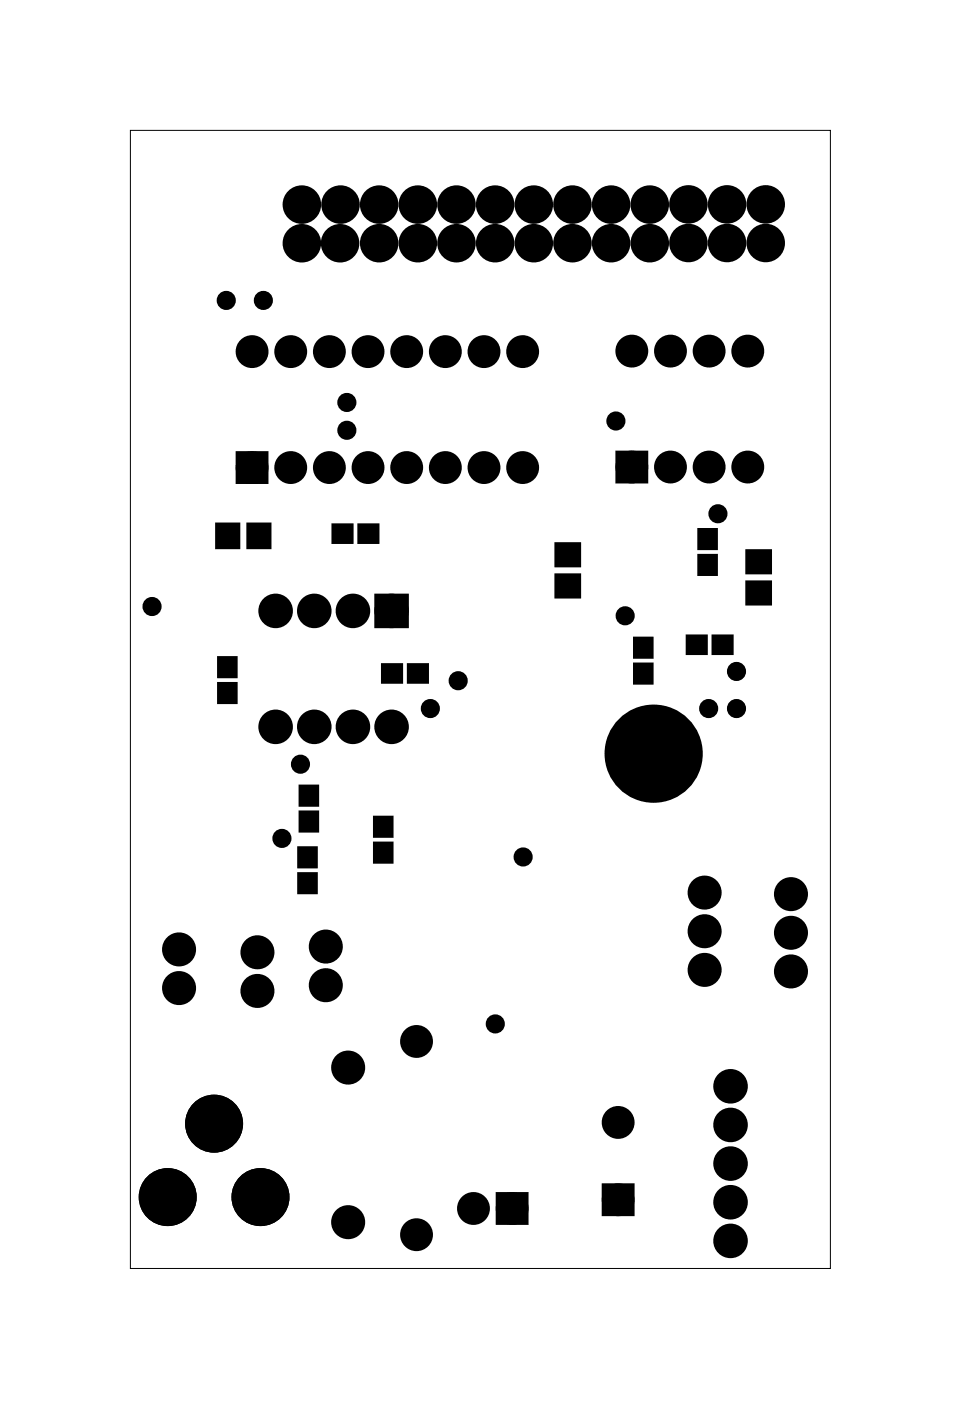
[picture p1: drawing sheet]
<svg xmlns="http://www.w3.org/2000/svg" width="63mm" height="92mm" viewBox="0 0 63 92" stroke-linecap="round" stroke-linejoin="round" font-family="sans-serif">
<path d="M8.6 8.6h46v74.8h-46z" fill="none" stroke="#000" stroke-width=".07"/>
<g fill="#000">
<path d="M14.3 34.5h1.4v1.5h-1.4zM15.9 30h1.4v1.4h-1.4zM16.3 34.5h1.4v1.5h-1.4zM21.9 34.5h1.2v1.1h-1.2zM23.6 34.5h1.2v1.1h-1.2zM25 39.4h1.5v1.5h-1.5zM36.6 37.8h1.5v1.4h-1.5zM36.6 35.8h1.5v1.4h-1.5zM40.8 30h1.4v1.4h-1.4zM45.9 34.8h1.1v1.2h-1.1zM45.9 36.5h1.1v1.2h-1.1zM49.1 38.3h1.5v1.4h-1.5z"/>
<path d="M49.1 36.2h1.5v1.4h-1.5zM14.4 44.9h1.1v1.2h-1.1zM14.4 43.2h1.1v1.2h-1.1zM19.7 55.7h1.1v1.2h-1.1zM19.7 57.4h1.1v1.2h-1.1zM19.7 51.7h1.1v1.2h-1.1zM19.7 53.4h1.1v1.2h-1.1zM24.6 53.7h1.1v1.2h-1.1zM24.6 55.4h1.1v1.2h-1.1zM25.2 43.7h1.2v1.1h-1.2zM26.9 43.7h1.2v1.1h-1.2zM41.7 43.7h1.1v1.2h-1.1z"/>
<path d="M41.7 42h1.1v1.2h-1.1zM45.2 41.8h1.2v1.1h-1.2zM46.9 41.8h1.2v1.1h-1.2zM39.9 78.1h1.4v1.4h-1.4zM33 78.7h1.4v1.4h-1.4z"/>
</g>
<g fill="none" stroke="#000" stroke-width=".76" stroke-linecap="butt">
<path d="M15.9 30h1.4v1.4h-1.4zM25 39.4h1.5v1.5h-1.5zM40.8 30h1.4v1.4h-1.4zM33 78.7h1.4v1.4h-1.4zM39.9 78.1h1.4v1.4h-1.4z"/>
<circle cx="16.6" cy="23.1" r=".7"/>
<circle cx="16.6" cy="30.7" r=".7"/>
<circle cx="19.1" cy="23.1" r=".7"/>
<circle cx="19.1" cy="30.7" r=".7"/>
<circle cx="21.6" cy="23.1" r=".7"/>
<circle cx="21.6" cy="30.7" r=".7"/>
<circle cx="24.2" cy="23.1" r=".7"/>
<circle cx="24.2" cy="30.7" r=".7"/>
<circle cx="26.7" cy="23.1" r=".7"/>
<circle cx="26.7" cy="30.7" r=".7"/>
<circle cx="29.3" cy="23.1" r=".7"/>
<circle cx="29.3" cy="30.7" r=".7"/>
<circle cx="31.8" cy="23.1" r=".7"/>
<circle cx="31.8" cy="30.7" r=".7"/>
<circle cx="34.3" cy="23.1" r=".7"/>
<circle cx="34.3" cy="30.7" r=".7"/>
<circle cx="41.5" cy="23.1" r=".7"/>
<circle cx="41.5" cy="30.7" r=".7"/>
<circle cx="44.1" cy="23.1" r=".7"/>
<circle cx="44.1" cy="30.7" r=".7"/>
<circle cx="46.6" cy="23.1" r=".7"/>
<circle cx="46.6" cy="30.7" r=".7"/>
<circle cx="49.1" cy="23.1" r=".7"/>
<circle cx="49.1" cy="30.7" r=".7"/>
<circle cx="18.1" cy="40.1" r=".75"/>
<circle cx="18.1" cy="47.8" r=".75"/>
<circle cx="20.7" cy="40.1" r=".75"/>
<circle cx="20.7" cy="47.8" r=".75"/>
<circle cx="23.2" cy="40.1" r=".75"/>
<circle cx="23.2" cy="47.8" r=".75"/>
<circle cx="25.7" cy="40.1" r=".75"/>
<circle cx="25.7" cy="47.8" r=".75"/>
<circle cx="46.3" cy="58.7" r=".74"/>
<circle cx="52" cy="58.8" r=".74"/>
<circle cx="11" cy="78.7" r="1.52"/>
<circle cx="11.8" cy="64.9" r=".74"/>
<circle cx="11.8" cy="62.4" r=".74"/>
<circle cx="14.1" cy="73.8" r="1.52"/>
<circle cx="16.9" cy="65.1" r=".74"/>
<circle cx="16.9" cy="62.6" r=".74"/>
<circle cx="17.1" cy="78.7" r="1.52"/>
<circle cx="21.4" cy="64.7" r=".74"/>
<circle cx="21.4" cy="62.2" r=".74"/>
<circle cx="27.4" cy="68.4" r=".7"/>
<circle cx="31.1" cy="79.4" r=".7"/>
<circle cx="33.7" cy="79.4" r=".7"/>
<circle cx="40.6" cy="73.8" r=".7"/>
<circle cx="40.6" cy="78.8" r=".7"/>
<circle cx="46.3" cy="61.2" r=".74"/>
<circle cx="46.3" cy="63.7" r=".74"/>
<circle cx="48" cy="79" r=".75"/>
<circle cx="48" cy="76.5" r=".75"/>
<circle cx="48" cy="71.4" r=".75"/>
<circle cx="48" cy="73.9" r=".75"/>
<circle cx="52" cy="63.8" r=".74"/>
<circle cx="52" cy="61.3" r=".74"/>
<circle cx="27.4" cy="81.1" r=".7"/>
<circle cx="48" cy="81.6" r=".75"/>
</g>
<g fill="#000">
<circle cx="14.9" cy="19.7" r=".35"/>
<circle cx="17.3" cy="19.7" r=".35"/>
<circle cx="19.8" cy="16" r=".87"/>
<circle cx="19.8" cy="13.4" r=".87"/>
<circle cx="22.3" cy="16" r=".87"/>
<circle cx="22.4" cy="13.4" r=".87"/>
<circle cx="24.9" cy="16" r=".87"/>
<circle cx="24.9" cy="13.4" r=".87"/>
<circle cx="27.5" cy="16" r=".87"/>
<circle cx="27.5" cy="13.4" r=".87"/>
<circle cx="30" cy="16" r=".87"/>
<circle cx="30" cy="13.4" r=".87"/>
<circle cx="32.5" cy="16" r=".87"/>
<circle cx="32.5" cy="13.4" r=".87"/>
<circle cx="35.1" cy="16" r=".87"/>
<circle cx="35.1" cy="13.4" r=".87"/>
<circle cx="37.6" cy="16" r=".87"/>
<circle cx="37.6" cy="13.4" r=".87"/>
<circle cx="40.2" cy="16" r=".87"/>
<circle cx="40.2" cy="13.4" r=".87"/>
<circle cx="42.7" cy="16" r=".87"/>
<circle cx="42.7" cy="13.4" r=".87"/>
<circle cx="45.2" cy="13.4" r=".87"/>
<circle cx="45.2" cy="16" r=".87"/>
<circle cx="47.8" cy="13.4" r=".87"/>
<circle cx="47.8" cy="16" r=".87"/>
<circle cx="50.3" cy="13.4" r=".87"/>
<circle cx="50.3" cy="16" r=".87"/>
<circle cx="10" cy="39.9" r=".35"/>
<circle cx="16.6" cy="30.7" r=".7"/>
<circle cx="16.6" cy="23.1" r=".7"/>
<circle cx="19.1" cy="30.7" r=".7"/>
<circle cx="19.1" cy="23.1" r=".7"/>
<circle cx="21.6" cy="30.7" r=".7"/>
<circle cx="21.6" cy="23.1" r=".7"/>
<circle cx="22.8" cy="28.3" r=".35"/>
<circle cx="22.8" cy="26.4" r=".35"/>
<circle cx="24.2" cy="30.7" r=".7"/>
<circle cx="24.2" cy="23.1" r=".7"/>
<circle cx="26.7" cy="30.7" r=".7"/>
<circle cx="26.7" cy="23.1" r=".7"/>
<circle cx="29.3" cy="30.7" r=".7"/>
<circle cx="29.3" cy="23.1" r=".7"/>
<circle cx="31.8" cy="30.7" r=".7"/>
<circle cx="31.8" cy="23.1" r=".7"/>
<circle cx="34.3" cy="30.7" r=".7"/>
<circle cx="34.3" cy="23.1" r=".7"/>
<circle cx="40.5" cy="27.7" r=".35"/>
<circle cx="41.5" cy="30.7" r=".7"/>
<circle cx="41.5" cy="23.1" r=".7"/>
<circle cx="44.1" cy="30.7" r=".7"/>
<circle cx="44.1" cy="23.1" r=".7"/>
<circle cx="46.6" cy="30.7" r=".7"/>
<circle cx="46.6" cy="23.1" r=".7"/>
<circle cx="47.2" cy="33.8" r=".35"/>
<circle cx="49.1" cy="30.7" r=".7"/>
<circle cx="49.1" cy="23.1" r=".7"/>
<circle cx="18.1" cy="47.8" r=".75"/>
<circle cx="18.1" cy="40.1" r=".75"/>
<circle cx="18.5" cy="55.1" r=".35"/>
<circle cx="19.7" cy="50.2" r=".35"/>
<circle cx="20.7" cy="47.8" r=".75"/>
<circle cx="20.7" cy="40.1" r=".75"/>
<circle cx="23.2" cy="47.8" r=".75"/>
<circle cx="23.2" cy="40.1" r=".75"/>
<circle cx="25.7" cy="47.8" r=".75"/>
<circle cx="25.7" cy="40.1" r=".75"/>
<circle cx="28.3" cy="46.6" r=".35"/>
<circle cx="30.1" cy="44.7" r=".35"/>
<circle cx="34.4" cy="56.3" r=".35"/>
<circle cx="41.1" cy="40.5" r=".35"/>
<circle cx="43" cy="49.5" r="2.6"/>
<circle cx="46.3" cy="58.7" r=".74"/>
<circle cx="46.6" cy="46.6" r=".35"/>
<circle cx="48.4" cy="46.6" r=".35"/>
<circle cx="48.4" cy="44.1" r=".35"/>
<circle cx="52" cy="58.8" r=".74"/>
<circle cx="11" cy="78.7" r="1.52"/>
<circle cx="11.8" cy="64.9" r=".74"/>
<circle cx="11.8" cy="62.4" r=".74"/>
<circle cx="14.1" cy="73.8" r="1.52"/>
<circle cx="16.9" cy="62.6" r=".74"/>
<circle cx="16.9" cy="65.1" r=".74"/>
<circle cx="17.1" cy="78.7" r="1.52"/>
<circle cx="21.4" cy="64.7" r=".74"/>
<circle cx="21.4" cy="62.2" r=".74"/>
<circle cx="22.9" cy="70.2" r=".75"/>
<circle cx="27.4" cy="68.4" r=".7"/>
<circle cx="31.1" cy="79.4" r=".7"/>
<circle cx="32.5" cy="67.3" r=".35"/>
<circle cx="33.7" cy="79.4" r=".7"/>
<circle cx="40.6" cy="73.8" r=".7"/>
<circle cx="40.6" cy="78.8" r=".7"/>
<circle cx="46.3" cy="63.7" r=".74"/>
<circle cx="46.3" cy="61.2" r=".74"/>
<circle cx="48" cy="73.9" r=".75"/>
<circle cx="48" cy="71.4" r=".75"/>
<circle cx="48" cy="79" r=".75"/>
<circle cx="48" cy="76.5" r=".75"/>
<circle cx="52" cy="61.3" r=".74"/>
<circle cx="52" cy="63.8" r=".74"/>
<circle cx="22.9" cy="80.3" r=".75"/>
<circle cx="27.4" cy="81.1" r=".7"/>
<circle cx="48" cy="81.6" r=".75"/>
</g>
<g fill="none" stroke="#000" stroke-width=".25">
<path d="M14.3 34.5h1.4v1.5h-1.4zM16.3 34.5h1.4v1.5h-1.4zM21.9 34.5h1.2v1.1h-1.2zM23.6 34.5h1.2v1.1h-1.2zM36.6 37.8h1.5v1.4h-1.5zM36.6 35.8h1.5v1.4h-1.5zM45.9 34.8h1.1v1.2h-1.1zM45.9 36.5h1.1v1.2h-1.1zM49.1 38.3h1.5v1.4h-1.5zM49.1 36.2h1.5v1.4h-1.5zM14.4 44.9h1.1v1.2h-1.1zM14.4 43.2h1.1v1.2h-1.1z"/>
<path d="M19.7 55.7h1.1v1.2h-1.1zM19.7 57.4h1.1v1.2h-1.1zM19.7 51.7h1.1v1.2h-1.1zM19.7 53.4h1.1v1.2h-1.1zM24.6 53.7h1.1v1.2h-1.1zM24.6 55.4h1.1v1.2h-1.1zM25.2 43.7h1.2v1.1h-1.2zM26.9 43.7h1.2v1.1h-1.2zM41.7 43.7h1.1v1.2h-1.1zM41.7 42h1.1v1.2h-1.1zM45.2 41.8h1.2v1.1h-1.2zM46.9 41.8h1.2v1.1h-1.2z"/>
</g>
<g fill="none" stroke="#000" stroke-width=".55">
<circle cx="14.9" cy="19.7" r=".35"/>
<circle cx="17.3" cy="19.7" r=".35"/>
<circle cx="10" cy="39.9" r=".35"/>
<circle cx="22.8" cy="26.4" r=".35"/>
<circle cx="22.8" cy="28.3" r=".35"/>
<circle cx="40.5" cy="27.7" r=".35"/>
<circle cx="47.2" cy="33.8" r=".35"/>
<circle cx="18.5" cy="55.1" r=".35"/>
<circle cx="19.7" cy="50.2" r=".35"/>
<circle cx="28.3" cy="46.6" r=".35"/>
<circle cx="30.1" cy="44.7" r=".35"/>
<circle cx="34.4" cy="56.3" r=".35"/>
<circle cx="41.1" cy="40.5" r=".35"/>
<circle cx="46.6" cy="46.6" r=".35"/>
<circle cx="48.4" cy="46.6" r=".35"/>
<circle cx="48.4" cy="44.1" r=".35"/>
<circle cx="32.5" cy="67.3" r=".35"/>
</g>
<circle cx="43" cy="49.5" r="2.6" fill="none" stroke="#000" stroke-width="1.3" stroke-linecap="butt"/>
<g fill="none" stroke="#000" stroke-width=".74" stroke-linecap="butt">
<circle cx="22.9" cy="70.2" r=".75"/>
<circle cx="22.9" cy="80.3" r=".75"/>
</g>
<g fill="none" stroke="#000" stroke-width=".78" stroke-linecap="butt">
<circle cx="19.8" cy="16" r=".87"/>
<circle cx="19.8" cy="13.4" r=".87"/>
<circle cx="22.3" cy="16" r=".87"/>
<circle cx="22.4" cy="13.4" r=".87"/>
<circle cx="24.9" cy="13.4" r=".87"/>
<circle cx="24.9" cy="16" r=".87"/>
<circle cx="27.5" cy="13.4" r=".87"/>
<circle cx="27.5" cy="16" r=".87"/>
<circle cx="30" cy="13.4" r=".87"/>
<circle cx="30" cy="16" r=".87"/>
<circle cx="32.5" cy="16" r=".87"/>
<circle cx="32.5" cy="13.4" r=".87"/>
<circle cx="35.1" cy="16" r=".87"/>
<circle cx="35.1" cy="13.4" r=".87"/>
<circle cx="37.6" cy="13.4" r=".87"/>
<circle cx="37.6" cy="16" r=".87"/>
<circle cx="40.2" cy="13.4" r=".87"/>
<circle cx="40.2" cy="16" r=".87"/>
<circle cx="42.7" cy="13.4" r=".87"/>
<circle cx="42.7" cy="16" r=".87"/>
<circle cx="45.2" cy="13.4" r=".87"/>
<circle cx="45.2" cy="16" r=".87"/>
<circle cx="47.8" cy="13.4" r=".87"/>
<circle cx="47.8" cy="16" r=".87"/>
<circle cx="50.3" cy="13.4" r=".87"/>
<circle cx="50.3" cy="16" r=".87"/>
</g>
</svg>
